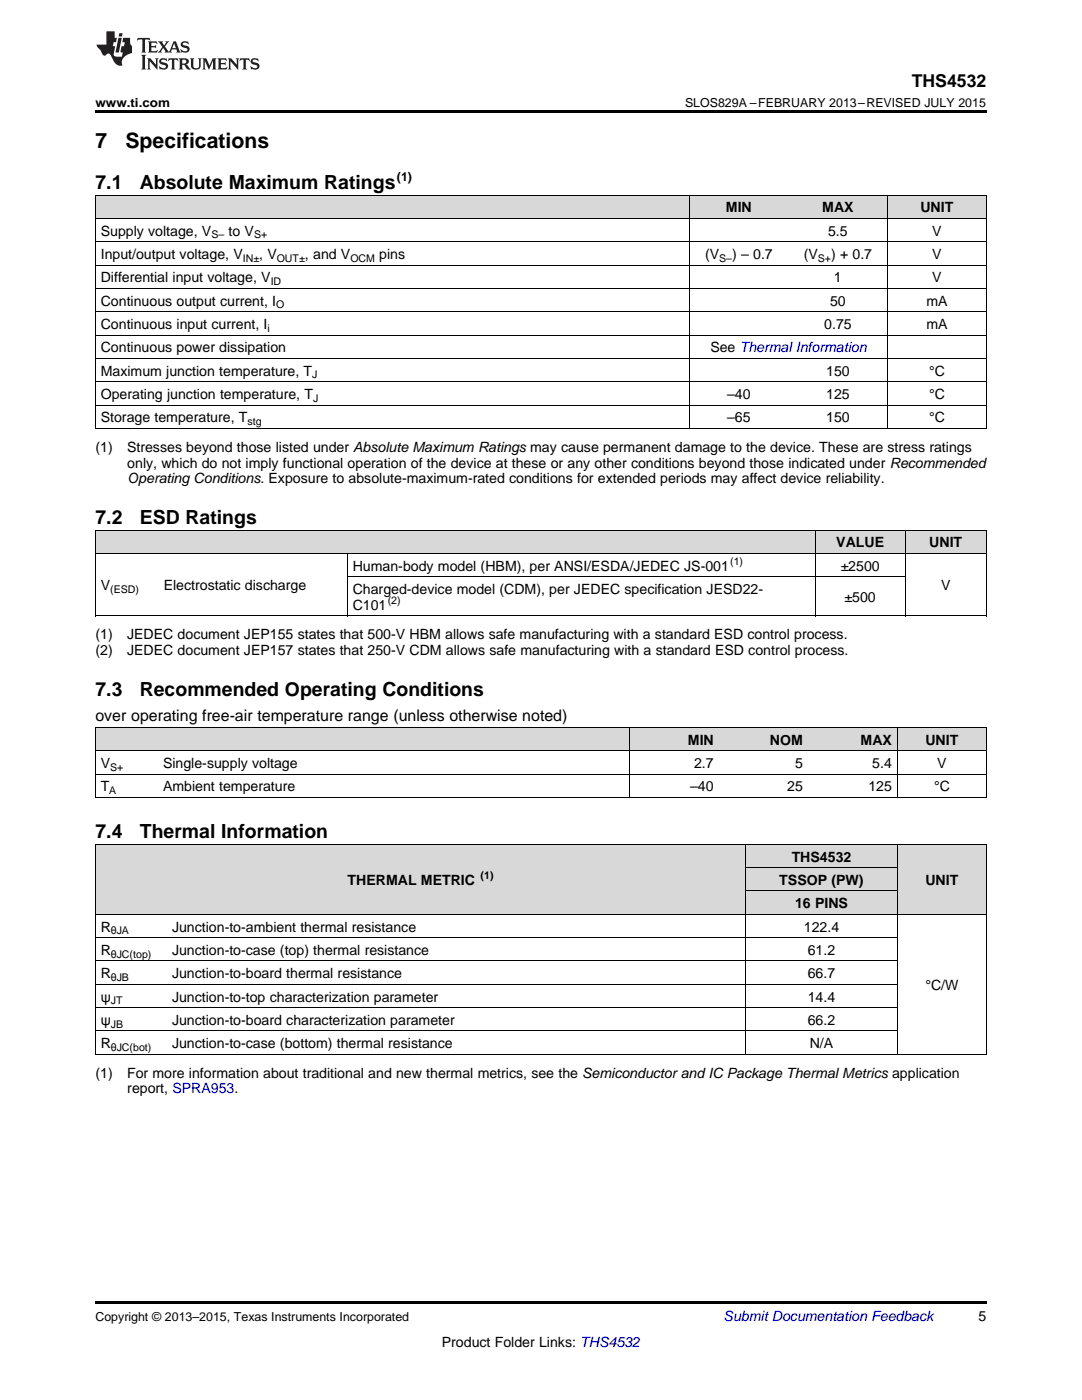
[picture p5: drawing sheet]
<svg xmlns="http://www.w3.org/2000/svg" width="216mm" height="279mm" viewBox="0 0 216 279" stroke-linecap="round" stroke-linejoin="round" font-family="sans-serif">
<defs><g id="words">
<g font-size="4.2">
<text x="19" y="29.6">7</text>
<text x="25" y="29.6">Specifications</text>
</g>
<g font-size="3.9">
<text x="19" y="37.7">7.1</text>
<text x="27.9" y="37.7">Absolute Maximum Ratings</text>
<text x="19" y="104.6">7.2</text>
<text x="27.9" y="104.6">ESD Ratings</text>
<text x="19" y="138.8">7.3</text>
<text x="27.9" y="138.8">Recommended Operating Conditions</text>
<text x="19" y="167.3">7.4</text>
<text x="27.9" y="167.3">Thermal Information</text>
</g>
<text font-size="3.5" x="181.9" y="17.3">THS4532</text>
<text font-size="3.2" x="19" y="144">over operating free-air temperature range (unless otherwise noted)</text>
<g font-size="2.8">
<text x="20.1" y="47">Supply voltage, V</text>
<text x="45.6" y="47">to V</text>
<text x="144.9" y="42.4">MIN</text>
<text x="164.1" y="42.4">MAX</text>
<text x="165.2" y="47">5.5</text>
<text x="183.7" y="42.4">UNIT</text>
<text x="186" y="47">V</text>
<text x="20.1" y="51.7">Input/output voltage, V</text>
<text x="51.7" y="51.7">, V</text>
<text x="60.9" y="51.7">, and V</text>
<text x="75.7" y="51.7">pins</text>
<text x="140.7" y="51.7">(V</text>
<text x="146.1" y="51.7">) – 0.7</text>
<text x="160.4" y="51.7">(V</text>
<text x="165.8" y="51.7">) + 0.7</text>
<text x="186" y="51.7">V</text>
<text x="20.1" y="56.3">Differential input voltage, V</text>
<text x="166.4" y="56.3">1</text>
<text x="186" y="56.3">V</text>
<text x="20.1" y="61">Continuous output current, I</text>
<text x="20.1" y="65.7">Continuous input current, I</text>
<text x="164.5" y="65.7">0.75</text>
<text x="165.6" y="61">50</text>
<text x="184.9" y="61">mA</text>
<text x="184.9" y="65.7">mA</text>
<text x="20.1" y="70.3">Continuous power dissipation</text>
<text x="141.7" y="70.3">See Thermal Information</text>
<text x="20.1" y="75">Maximum junction temperature, T</text>
<text x="164.9" y="75">150</text>
<text x="185.4" y="75">°C</text>
<text x="20.1" y="79.6">Operating junction temperature, T</text>
<text x="145.1" y="79.6">–40</text>
<text x="164.9" y="79.6">125</text>
<text x="185.4" y="79.6">°C</text>
<text x="20.1" y="84.3">Storage temperature, T</text>
<text x="145.1" y="84.3">–65</text>
<text x="164.9" y="84.3">150</text>
<text x="185.4" y="84.3">°C</text>
<text x="19" y="90.1">(1)</text>
<text x="25.4" y="90.1">Stresses beyond those listed under Absolute Maximum Ratings may cause permanent damage to the device. These are stress ratings</text>
<text x="25.4" y="93.3">only, which do not imply functional operation of the device at these or any other conditions beyond those indicated under Recommended</text>
<text x="25.4" y="96.5">Operating Conditions. Exposure to absolute-maximum-rated conditions for extended periods may affect device reliability.</text>
<text x="70.4" y="113.9">Human-body model (HBM), per ANSI/ESDA/JEDEC JS-001</text>
<text x="166.9" y="109.2">VALUE</text>
<text x="167.7" y="113.9">±2500</text>
<text x="185.4" y="109.2">UNIT</text>
<text x="20.1" y="117.8">V</text>
<text x="32.7" y="117.8">Electrostatic discharge</text>
<text x="70.4" y="118.5">Charged-device model (CDM), per JEDEC specification JESD22-</text>
<text x="187.8" y="117.8">V</text>
<text x="70.4" y="121.7">C101</text>
<text x="168.5" y="120.1">±500</text>
<text x="19" y="127.6">(1)</text>
<text x="19" y="130.7">(2)</text>
<text x="25.4" y="127.6">JEDEC document JEP155 states that 500-V HBM allows safe manufacturing with a standard ESD control process.</text>
<text x="25.4" y="130.7">JEDEC document JEP157 states that 250-V CDM allows safe manufacturing with a standard ESD control process.</text>
<text x="137.3" y="148.6">MIN</text>
<text x="153.6" y="148.6">NOM</text>
<text x="171.7" y="148.6">MAX</text>
<text x="184.6" y="148.6">UNIT</text>
<text x="20.1" y="153.3">V</text>
<text x="32.5" y="153.3">Single-supply voltage</text>
<text x="138.5" y="153.3">2.7</text>
<text x="158.6" y="153.3">5</text>
<text x="174.1" y="153.3">5.4</text>
<text x="187" y="153.3">V</text>
<text x="20.1" y="157.9">T</text>
<text x="32.5" y="157.9">Ambient temperature</text>
<text x="137.7" y="157.9">–40</text>
<text x="157.1" y="157.9">25</text>
<text x="173.3" y="157.9">125</text>
<text x="186.4" y="157.9">°C</text>
<text x="158" y="171.9">THS4532</text>
<text x="69.4" y="176.6">THERMAL METRIC</text>
<text x="155.5" y="176.6">TSSOP (PW)</text>
<text x="184.6" y="176.6">UNIT</text>
<text x="20.1" y="185.9">R</text>
<text x="34.3" y="185.9">Junction-to-ambient thermal resistance</text>
<text x="158.6" y="181.3">16 PINS</text>
<text x="160.4" y="185.9">122.4</text>
<text x="20.1" y="190.6">R</text>
<text x="34.3" y="190.6">Junction-to-case (top) thermal resistance</text>
<text x="161.2" y="190.6">61.2</text>
<text x="20.1" y="195.2">R</text>
<text x="34.3" y="195.2">Junction-to-board thermal resistance</text>
<text x="161.2" y="195.2">66.7</text>
<text x="184.6" y="197.6">°C/W</text>
<text x="20.1" y="199.9">ψ</text>
<text x="34.3" y="199.9">Junction-to-top characterization parameter</text>
<text x="161.2" y="199.9">14.4</text>
<text x="20.1" y="204.5">ψ</text>
<text x="20.1" y="209.2">R</text>
<text x="34.3" y="204.5">Junction-to-board characterization parameter</text>
<text x="34.3" y="209.2">Junction-to-case (bottom) thermal resistance</text>
<text x="161.2" y="204.5">66.2</text>
<text x="161.6" y="209.2">N/A</text>
<text x="19" y="215.1">(1)</text>
<text x="25.4" y="215.1">For more information about traditional and new thermal metrics, see the Semiconductor and IC Package Thermal Metrics application</text>
<text x="25.4" y="218.2">report, SPRA953.</text>
<text x="195.3" y="263.6">5</text>
<text x="88.2" y="268.9">Product Folder Links: THS4532</text>
</g>
<text font-size="2.8" fill="#0000c8" x="144.4" y="263.6">Submit Documentation Feedback</text>
<g font-size="2.5">
<text x="19" y="21.4">www.ti.com</text>
<text x="136.7" y="21.4">SLOS829A –FEBRUARY 2013–REVISED JULY 2015</text>
<text x="79.2" y="36.2">(1)</text>
<text x="19" y="263.6">Copyright © 2013–2015, Texas Instruments Incorporated</text>
</g>
<g font-size="2.1">
<text x="42.2" y="47.6">S–</text>
<text x="50.7" y="47.6">S+</text>
<text x="48.5" y="52.2">IN±</text>
<text x="55.2" y="52.2">OUT±</text>
<text x="69.9" y="52.2">OCM</text>
<text x="143.5" y="52.2">S–</text>
<text x="163.2" y="52.2">S+</text>
<text x="54" y="56.9">ID</text>
<text x="55.1" y="61.6">O</text>
<text x="53.4" y="66.2">i</text>
<text x="62.3" y="75.5">J</text>
<text x="62.5" y="80.2">J</text>
<text x="49.4" y="84.8">stg</text>
<text x="145.7" y="112.7">(1)</text>
<text x="22" y="118.4">(ESD)</text>
<text x="77.4" y="120.6">(2)</text>
<text x="22" y="153.8">S+</text>
<text x="21.8" y="158.5">A</text>
<text x="95.9" y="175.5">(1)</text>
<text x="22.1" y="186.5">θJA</text>
<text x="22.1" y="191.1">θJC(top)</text>
<text x="22.1" y="195.8">θJB</text>
<text x="22.1" y="200.4">JT</text>
<text x="22.1" y="205.1">JB</text>
<text x="22.1" y="209.8">θJC(bot)</text>
</g>
</g></defs>
<g fill="#d8d8d8">
<path d="M19 168.6h14.3v13.9h-14.3z"/>
<path d="M33.3 168.6h115.5v13.9h-115.5z"/>
<path d="M148.8 177.9h30.3v4.6h-30.3z"/>
<path d="M179.1 168.6h17.7v13.9h-17.7z"/>
<path d="M148.8 173.2h30.3v4.7h-30.3z"/>
<path d="M148.8 168.6h30.3v4.6h-30.3z"/>
<path d="M19 145.2h12.5v4.7h-12.5z"/>
<path d="M31.5 145.2h94.2v4.7h-94.2z"/>
<path d="M125.7 145.2h17.8v4.7h-17.8z"/>
<path d="M143.5 145.2h17.8v4.7h-17.8z"/>
<path d="M161.3 145.2h17.8v4.7h-17.8z"/>
<path d="M179.1 145.2h17.7v4.7h-17.7z"/>
<path d="M19 105.8h12.6v4.7h-12.6z"/>
<path d="M31.6 105.8h37.7v4.7h-37.7z"/>
<path d="M69.3 105.8h93.4v4.7h-93.4z"/>
<path d="M162.7 105.8h18v4.7h-18z"/>
<path d="M180.7 105.8h16.1v4.7h-16.1z"/>
<path d="M19 39h79.1v4.6h-79.1z"/>
<path d="M98.1 39h39.5v4.6h-39.5z"/>
<path d="M137.6 39h19.7v4.6h-19.7z"/>
<path d="M157.3 39h19.8v4.6h-19.8z"/>
<path d="M177.1 39h19.7v4.6h-19.7z"/>
</g>
<g fill="#000">
<path d="M19 22h177.8v.5h-177.8zM19 122.9l.2 .1zM69.2 122.9l.1 .1zM162.6 122.9l.1 .1zM180.6 122.9l.1 .1zM196.7 122.9l.1 .1zM19 159.2h.2zM125.6 159.2h.1zM179 159.2h.1zM196.7 159.2h.1zM19 210.4l.2 .1zM148.7 210.4l.1 .1z"/>
<path d="M179 210.4l.1 .1zM196.7 210.4l.1 .1zM19 259.7h177.8v.5h-177.8z"/>
</g>
<g fill="none" stroke="#000" stroke-width=".2">
<path d="M19 38.9h177.8M19.1 39v46.5M137.5 39v46.5M177 39v46.5M196.8 39v46.5M19 57.6h177.8M19 52.9h177.8M19 48.2h177.8M19 43.6h177.8M19 76.2h177.8M19 71.5h177.8M19 66.9h177.8"/>
<path d="M19 62.2h177.8M19 85.5h177.8M19 80.8h177.8M19 110.4h177.8M19 105.8h177.8M19.1 105.8v17.2M69.3 110.5v12.5M69.3 115.1h111.4M162.6 105.8v17.2M180.6 105.8v17.2M196.8 105.8v17.2M19 122.9h177.8"/>
<path d="M19 159.2h177.8M19 154.5h177.8M19 149.8h177.8M19 145.2h177.8M19.1 145.2v14M125.7 145.2v14M179 145.2v14M196.8 145.2v14M19 168.5h177.8M19.1 168.5v42M148.8 168.5v42M148.8 177.8h30.2"/>
<path d="M148.8 173.2h30.2M179 168.5v42M196.8 168.5v42M19 196.4h160M19 191.8h160M19 187.1h160M19 182.5h177.8M19 210.4h177.8M19 205.8h160M19 201.1h160"/>
</g>
<g fill="#231f20">
<path d="M27.5 7.6l-.1 .5 .4-.2h.6v.1v2.1l-.2 .4h1l-.3-.4v-2.1l.1-.1h.5l.5 .2-.2-.5zM29.5 8.3l.2 .3v1.5l-.2 .4h1.8l.2-.6a1.04 1.04 0 0 1-1.3 .2v-.7h.6l.3 .2v-.6l-.3 .2h-.6v-.6l.8-.1 .4 .3-.2-.5zM31.5 8.3l.9 1.1-.9 1.1h.8l-.2-.2 .5-.7 .4 .7-.2 .2h1.5l-.1-.2 .1-.4h.9l.1 .4-.2 .2h1l-.3-.3-.7-1.9h-.5l-.9 2-.8-1 .9-1h-.8l.1 .3-.3 .5-.4-.6 .2-.2zM34.7 8.6l.4 1h-.7zM36.3 8.4a.63 .63 0 0 0-.2 .7 .63 .63 0 0 0 .6 .4l.6 .2 .1 .2a.75 .75 0 0 1-.7 .4 .75 .75 0 0 1-.6-.5l.1 .7 .1-.1a1.11 1.11 0 0 0 1.5-.6 1.13 1.13 0 0 0-1.2-.8l-.1-.4a1.04 1.04 0 0 1 1.2 .2l-.2-.5-.1 .1-.5-.2zM28.2 10.9l.2 .4v2.2l-.2 .4h1l-.3-.4v-2.2l.3-.4zM29.3 11.6l.3 .4v1.5l-.3 .4h.8l-.2-.4v-1.3l1.5 1.7v-1.9l.2-.4h-.7l.2 .4v.9l-1.1-1.3zM32 11.8a.62 .62 0 0 0-.2 .7 .62 .62 0 0 0 .6 .4l.6 .1 .1 .3a.76 .76 0 0 1-.7 .3 .76 .76 0 0 1-.6-.4l.1 .7 .1-.1a1.11 1.11 0 0 0 1.5-.6 1.13 1.13 0 0 0-1.2-.8l-.1-.4a1.04 1.04 0 0 1 1.2 .2l-.2-.6-.1 .1-.5-.1zM33.7 11.6l-.2 .6a.61 .61 0 0 1 .8-.3v1.6l-.2 .4h.9l-.2-.4v-1.6a.63 .63 0 0 1 .8 .3l-.2-.6zM35.6 11.6l.3 .4v1.5l-.3 .4h1l-.2-.2v-.8l.5 .2a.76 .76 0 0 0 1.2 .7l-1-1a.58 .58 0 0 0 .6-.5 .58 .58 0 0 0-.5-.6zM36.4 11.9h.1a.45 .45 0 0 1 .5 .1 .45 .45 0 0 1 .1 .5l-.7 .2zM37.9 11.6l.2 .2a2.17 2.17 0 0 0 .3 1.9 .99 .99 0 0 0 1.6-.6v-1.1l.2-.4h-.7l.2 .2a1.92 1.92 0 0 1-.2 1.8 .6 .6 0 0 1-.9-.5v-1.1l.2-.4zM40.4 11.6l.2 .4v1.5l-.2 .4h.7l-.2-.4v-1.4l.8 1.8 .8-1.8v1.4l-.2 .4h.9l-.2-.4v-1.5l.2-.4h-.8l-.6 1.5-.6-1.5zM43.4 11.6l.2 .4v1.5l-.2 .4h1.8l.2-.6a1.04 1.04 0 0 1-1.3 .1v-.6h.5l.4 .2v-.6l-.4 .2h-.5v-.7h.8l.3 .3-.1-.6zM45.5 11.6l.2 .4v1.5l-.2 .4h.7l-.2-.4v-1.3l1.5 1.7v-1.9l.2-.4h-.7l.2 .4v.9l-1.1-1.3zM47.9 11.6l-.1 .6a.61 .61 0 0 1 .8-.3v1.6l-.3 .4h1l-.3-.4 .1-1.6a.63 .63 0 0 1 .7 .3l-.1-.6zM50.2 11.8a.62 .62 0 0 0-.2 .7 .62 .62 0 0 0 .6 .4l.6 .1 .2 .3a.76 .76 0 0 1-.8 .3 .76 .76 0 0 1-.6-.4l.1 .7 .2-.1a1.11 1.11 0 0 0 1.5-.6 1.13 1.13 0 0 0-1.3-.8l-.1-.4a1.04 1.04 0 0 1 1.2 .2l-.1-.6-.2 .1-.5-.1z"/>
<path d="M21.2 6.3v2.6h-1.9l.1 .4 .7 .9a.91 .91 0 0 0 1 .8 .56 .56 0 0 1 .5-.3 .56 .56 0 0 1 .5 .3l.4 .8a1.53 1.53 0 0 0 1.9 1.2 1.54 1.54 0 0 1 1-2.1l.9-.3v-1.4a1.52 1.52 0 0 1-.3-1.6h-1.4l-.2 .8h.5l-.2 .8h-.4l-.2 1v.2l.4 .1-.2 .8a1.93 1.93 0 0 1-1.6-.3l.3-1.8h-.5l.2-.8h.4l.2-.8h-.4v-1.3zM23.6 7.6l-.6 2.9h.7l.6-2.9zM23.8 6.6l-.1 .7h.6l.2-.7z"/>
</g>
<use href="#words"/>
</svg>
